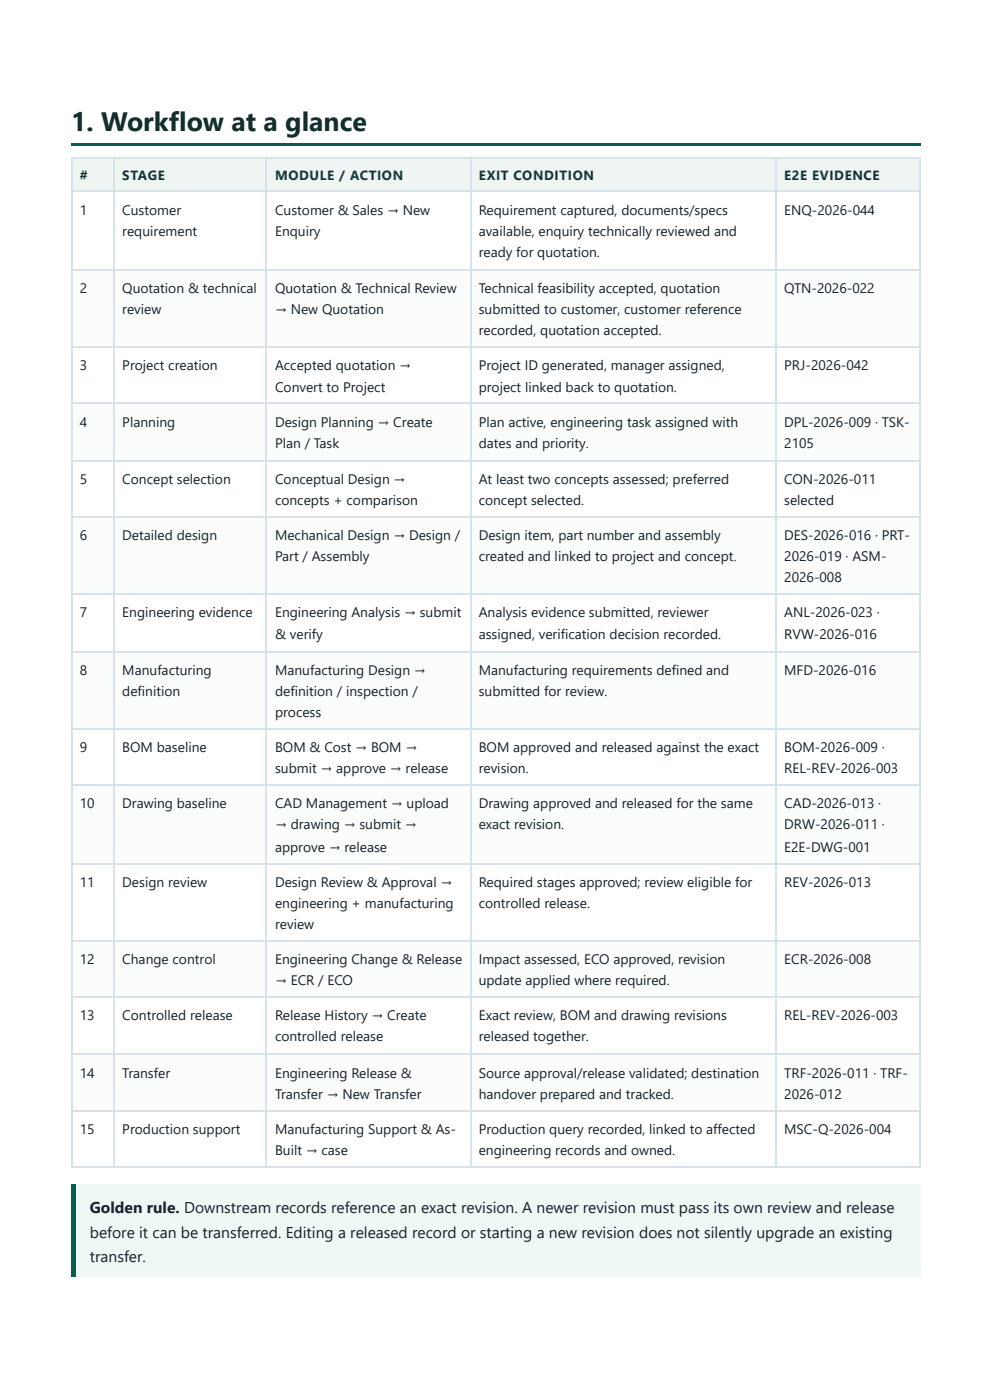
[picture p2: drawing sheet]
<svg xmlns="http://www.w3.org/2000/svg" width="210mm" height="297mm" viewBox="0 0 210 297" stroke-linecap="round" stroke-linejoin="round" font-family="sans-serif">
<defs><g id="words">
<text font-size="5.6" fill="#0f2f2a" x="15.1" y="27.8">1. Workflow at a glance</text>
<g font-size="3.3" fill="#16202a">
<text x="19" y="257.4">Golden rule. Downstream records reference an exact revision. A newer revision must pass its own review and release</text>
<text x="19" y="262.7">before it can be transferred. Editing a released record or starting a new revision does not silently upgrade an existing</text>
<text x="19" y="267.8">transfer.</text>
</g>
<g font-size="2.9" fill="#16202a">
<text x="16.9" y="45.5">1</text>
<text x="25.9" y="45.5">Customer</text>
<text x="58.3" y="45.5">Customer &amp; Sales → New</text>
<text x="101.5" y="45.5">Requirement captured, documents/specs</text>
<text x="166.3" y="45.5">ENQ-2026-044</text>
<text x="25.9" y="50">requirement</text>
<text x="58.3" y="50">Enquiry</text>
<text x="101.5" y="50">available, enquiry technically reviewed and</text>
<text x="101.5" y="54.5">ready for quotation.</text>
<text x="16.9" y="62.2">2</text>
<text x="25.9" y="62.2">Quotation &amp; technical</text>
<text x="58.3" y="62.2">Quotation &amp; Technical Review</text>
<text x="101.5" y="62.2">Technical feasibility accepted, quotation</text>
<text x="166.3" y="62.2">QTN-2026-022</text>
<text x="25.9" y="66.7">review</text>
<text x="58.3" y="66.7">→ New Quotation</text>
<text x="101.5" y="66.7">submitted to customer, customer reference</text>
<text x="101.5" y="71.2">recorded, quotation accepted.</text>
<text x="16.9" y="78.6">3</text>
<text x="25.9" y="78.6">Project creation</text>
<text x="58.3" y="78.6">Accepted quotation →</text>
<text x="58.3" y="83.1">Convert to Project</text>
<text x="101.5" y="78.6">Project ID generated, manager assigned,</text>
<text x="101.5" y="83.1">project linked back to quotation.</text>
<text x="166.3" y="78.6">PRJ-2026-042</text>
<text x="16.9" y="90.5">4</text>
<text x="25.9" y="90.5">Planning</text>
<text x="58.3" y="90.5">Design Planning → Create</text>
<text x="58.3" y="95">Plan / Task</text>
<text x="101.5" y="90.5">Plan active, engineering task assigned with</text>
<text x="101.5" y="95">dates and priority.</text>
<text x="166.3" y="90.5">DPL-2026-009 · TSK-</text>
<text x="166.3" y="95">2105</text>
<text x="16.9" y="102.7">5</text>
<text x="25.9" y="102.7">Concept selection</text>
<text x="58.3" y="102.7">Conceptual Design →</text>
<text x="58.3" y="107.2">concepts + comparison</text>
<text x="101.5" y="102.7">At least two concepts assessed; preferred</text>
<text x="101.5" y="107.2">concept selected.</text>
<text x="166.3" y="102.7">CON-2026-011</text>
<text x="166.3" y="107.2">selected</text>
<text x="16.9" y="114.6">6</text>
<text x="25.9" y="114.6">Detailed design</text>
<text x="58.3" y="114.6">Mechanical Design → Design /</text>
<text x="58.3" y="119.1">Part / Assembly</text>
<text x="101.5" y="114.6">Design item, part number and assembly</text>
<text x="101.5" y="119.1">created and linked to project and concept.</text>
<text x="166.3" y="114.6">DES-2026-016 · PRT-</text>
<text x="166.3" y="119.1">2026-019 · ASM-</text>
<text x="166.3" y="123.6">2026-008</text>
<text x="16.9" y="131">7</text>
<text x="25.9" y="131">Engineering evidence</text>
<text x="58.3" y="131">Engineering Analysis → submit</text>
<text x="101.5" y="131">Analysis evidence submitted, reviewer</text>
<text x="166.3" y="131">ANL-2026-023 ·</text>
<text x="58.3" y="135.5">&amp; verify</text>
<text x="101.5" y="135.5">assigned, verification decision recorded.</text>
<text x="166.3" y="135.5">RVW-2026-016</text>
<text x="16.9" y="143.1">8</text>
<text x="25.9" y="143.1">Manufacturing</text>
<text x="58.3" y="143.1">Manufacturing Design →</text>
<text x="101.5" y="143.1">Manufacturing requirements defined and</text>
<text x="166.3" y="143.1">MFD-2026-016</text>
<text x="25.9" y="147.6">definition</text>
<text x="58.3" y="147.6">definition / inspection /</text>
<text x="101.5" y="147.6">submitted for review.</text>
<text x="58.3" y="152.1">process</text>
<text x="16.9" y="159.5">9</text>
<text x="25.9" y="159.5">BOM baseline</text>
<text x="58.3" y="159.5">BOM &amp; Cost → BOM →</text>
<text x="101.5" y="159.5">BOM approved and released against the exact</text>
<text x="166.3" y="159.5">BOM-2026-009 ·</text>
<text x="58.3" y="164">submit → approve → release</text>
<text x="101.5" y="164">revision.</text>
<text x="166.3" y="164">REL-REV-2026-003</text>
<text x="16.9" y="171.5">10</text>
<text x="25.9" y="171.5">Drawing baseline</text>
<text x="58.3" y="171.5">CAD Management → upload</text>
<text x="101.5" y="171.5">Drawing approved and released for the same</text>
<text x="166.3" y="171.5">CAD-2026-013 ·</text>
<text x="58.3" y="175.9">→ drawing → submit →</text>
<text x="101.5" y="175.9">exact revision.</text>
<text x="166.3" y="175.9">DRW-2026-011 ·</text>
<text x="58.3" y="180.7">approve → release</text>
<text x="166.3" y="180.7">E2E-DWG-001</text>
<text x="16.9" y="188.1">11</text>
<text x="25.9" y="188.1">Design review</text>
<text x="58.3" y="188.1">Design Review &amp; Approval →</text>
<text x="101.5" y="188.1">Required stages approved; review eligible for</text>
<text x="166.3" y="188.1">REV-2026-013</text>
<text x="58.3" y="192.6">engineering + manufacturing</text>
<text x="58.3" y="197.1">review</text>
<text x="101.5" y="192.6">controlled release.</text>
<text x="16.9" y="204.5">12</text>
<text x="25.9" y="204.5">Change control</text>
<text x="58.3" y="204.5">Engineering Change &amp; Release</text>
<text x="58.3" y="209">→ ECR / ECO</text>
<text x="101.5" y="204.5">Impact assessed, ECO approved, revision</text>
<text x="101.5" y="209">update applied where required.</text>
<text x="166.3" y="204.5">ECR-2026-008</text>
<text x="16.9" y="216.4">13</text>
<text x="25.9" y="216.4">Controlled release</text>
<text x="58.3" y="216.4">Release History → Create</text>
<text x="58.3" y="220.9">controlled release</text>
<text x="101.5" y="216.4">Exact review, BOM and drawing revisions</text>
<text x="101.5" y="220.9">released together.</text>
<text x="166.3" y="216.4">REL-REV-2026-003</text>
<text x="16.9" y="228.6">14</text>
<text x="25.9" y="228.6">Transfer</text>
<text x="58.3" y="228.6">Engineering Release &amp;</text>
<text x="58.3" y="233.1">Transfer → New Transfer</text>
<text x="101.5" y="228.6">Source approval/release validated; destination</text>
<text x="101.5" y="233.1">handover prepared and tracked.</text>
<text x="166.3" y="228.6">TRF-2026-011 · TRF-</text>
<text x="166.3" y="233.1">2026-012</text>
<text x="16.9" y="240.5">15</text>
<text x="25.9" y="240.5">Production support</text>
<text x="58.3" y="240.5">Manufacturing Support &amp; As-</text>
<text x="58.3" y="245">Built → case</text>
<text x="101.5" y="240.5">Production query recorded, linked to affected</text>
<text x="101.5" y="245">engineering records and owned.</text>
<text x="166.3" y="240.5">MSC-Q-2026-004</text>
</g>
<g font-size="2.8" fill="#0b3d34">
<text x="16.9" y="38.1">#</text>
<text x="25.9" y="38.1">STAGE</text>
<text x="58.3" y="38.1">MODULE / ACTION</text>
<text x="101.5" y="38.1">EXIT CONDITION</text>
<text x="166.3" y="38.1">E2E EVIDENCE</text>
</g>
</g></defs>
<path d="M15.1 30.4h180v.6h-180z" fill="#0b5c4d"/>
<g fill="#eef5f3">
<path d="M15.3 33.3h9v7.4h-9z"/>
<path d="M24.3 33.3h32.3v7.4h-32.3z"/>
<path d="M56.6 33.3h43.1v7.4h-43.1z"/>
<path d="M99.7 33.3h64.9v7.4h-64.9z"/>
<path d="M164.6 33.3h30.5v7.4h-30.5z"/>
</g>
<g fill="#fbfdfc">
<path d="M15.3 57.2h9v16.4h-9z"/>
<path d="M24.3 57.2h32.3v16.4h-32.3z"/>
<path d="M56.6 57.2h43.1v16.4h-43.1z"/>
<path d="M99.7 57.2h64.9v16.4h-64.9z"/>
<path d="M164.6 57.2h30.5v16.4h-30.5z"/>
<path d="M15.3 85.7h9v11.9h-9z"/>
<path d="M24.3 85.7h32.3v11.9h-32.3z"/>
<path d="M56.6 85.7h43.1v11.9h-43.1z"/>
<path d="M99.7 85.7h64.9v11.9h-64.9z"/>
<path d="M164.6 85.7h30.5v11.9h-30.5z"/>
<path d="M15.3 109.5h9v16.7h-9z"/>
<path d="M24.3 109.5h32.3v16.7h-32.3z"/>
<path d="M56.6 109.5h43.1v16.7h-43.1z"/>
<path d="M99.7 109.5h64.9v16.7h-64.9z"/>
<path d="M164.6 109.5h30.5v16.7h-30.5z"/>
<path d="M15.3 138.1h9v16.4h-9z"/>
<path d="M24.3 138.1h32.3v16.4h-32.3z"/>
<path d="M56.6 138.1h43.1v16.4h-43.1z"/>
<path d="M99.7 138.1h64.9v16.4h-64.9z"/>
<path d="M164.6 138.1h30.5v16.4h-30.5z"/>
<path d="M15.3 166.7h9v16.4h-9z"/>
<path d="M24.3 166.7h32.3v16.4h-32.3z"/>
<path d="M56.6 166.7h43.1v16.4h-43.1z"/>
<path d="M99.7 166.7h64.9v16.4h-64.9z"/>
<path d="M164.6 166.7h30.5v16.4h-30.5z"/>
<path d="M15.3 199.8h9v11.9h-9z"/>
<path d="M24.3 199.8h32.3v11.9h-32.3z"/>
<path d="M56.6 199.8h43.1v11.9h-43.1z"/>
<path d="M99.7 199.8h64.9v11.9h-64.9z"/>
<path d="M164.6 199.8h30.5v11.9h-30.5z"/>
<path d="M15.3 223.6h9v11.9h-9z"/>
<path d="M24.3 223.6h32.3v11.9h-32.3z"/>
<path d="M56.6 223.6h43.1v11.9h-43.1z"/>
<path d="M99.7 223.6h64.9v11.9h-64.9z"/>
<path d="M164.6 223.6h30.5v11.9h-30.5z"/>
</g>
<g fill="none" stroke="#d9e2e8" stroke-width=".26">
<path d="M15.1 33.5h180M15.2 33.3v214.4M24.2 33.3v214.4M56.5 33.3v214.4M99.9 33.3v214.4M164.4 33.3v214.4M15.1 40.6h180M15.1 57.3h180M15.1 73.7h180M15.1 85.6h180M15.1 97.8h180M15.1 109.7h180"/>
<path d="M15.1 126.1h180M15.1 138.2h180M15.1 154.6h180M15.1 166.6h180M15.1 183.2h180M15.1 199.6h180M15.1 211.5h180M15.1 223.7h180M15.1 235.6h180M15.1 247.5h180"/>
</g>
<path d="M195.1 33.3v214.4" fill="none" stroke="#d9e2e8" stroke-width=".21"/>
<path d="M15.1 251.4h180v19.5h-180z" fill="#f0f8f6"/>
<path d="M15.1 251.4h1v19.5h-1z" fill="#0f766e"/>
<use href="#words"/>
</svg>
